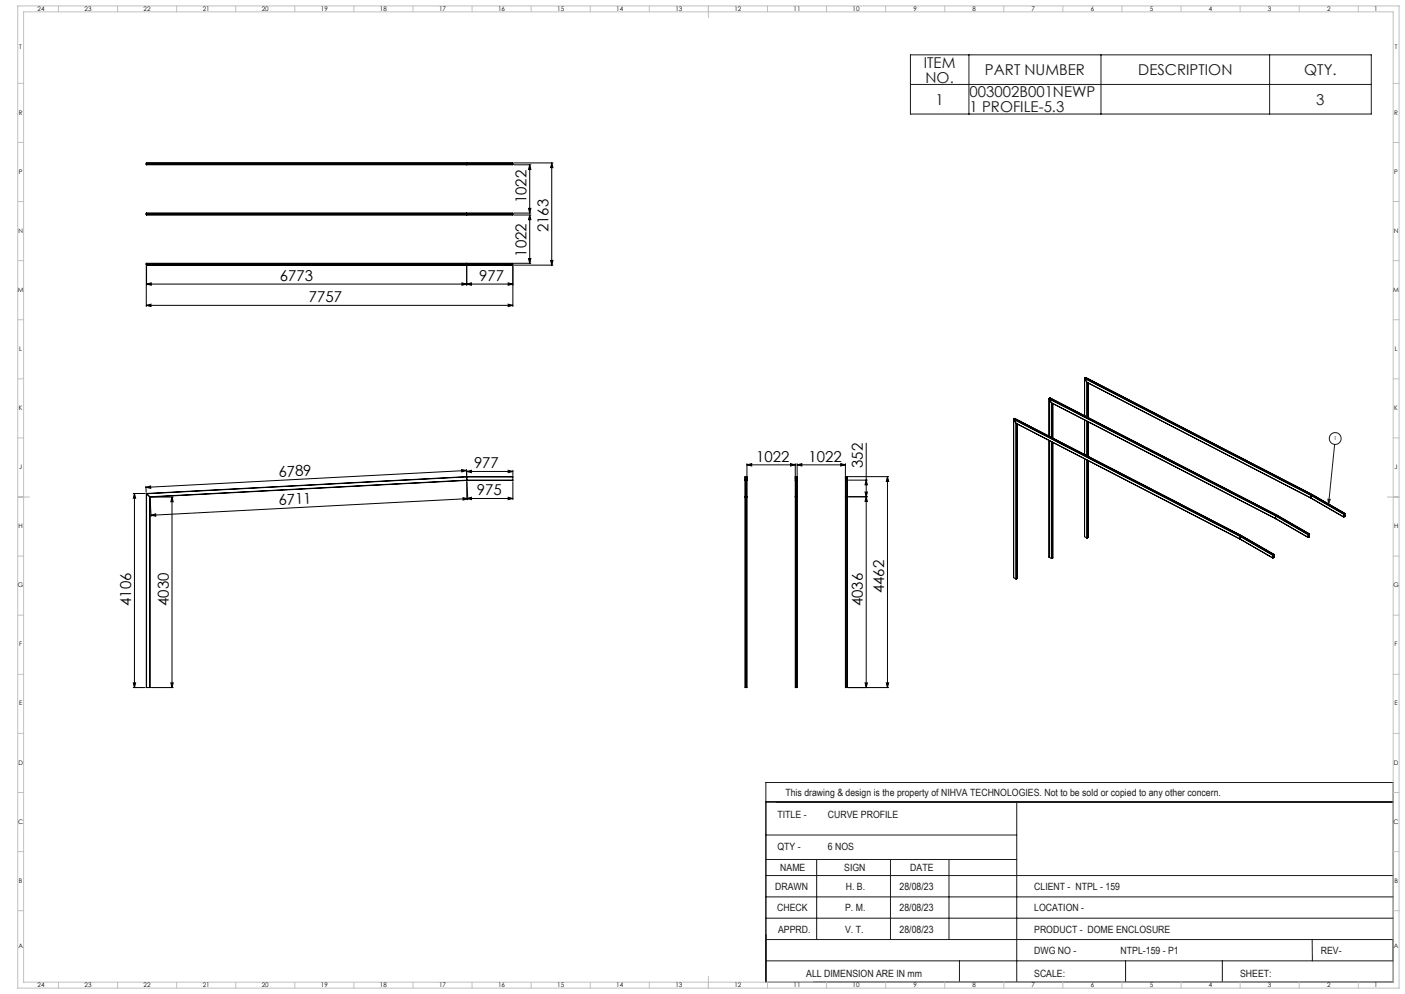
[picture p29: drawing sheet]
<svg xmlns="http://www.w3.org/2000/svg" width="1189mm" height="841mm" viewBox="0 0 1189 841" stroke-linecap="round" stroke-linejoin="round" font-family="sans-serif">
<defs><g id="words">
<g font-size="12.7" fill="#191924">
<text x="782" y="57">ITEM</text>
<text x="833" y="64">PART NUMBER</text>
<text x="963" y="64">DESCRIPTION</text>
<text x="1104" y="64">QTY.</text>
<text x="783" y="70">NO.</text>
<text x="820" y="82">003002B001NEWP</text>
<text x="792" y="89">1</text>
<text x="1114" y="89">3</text>
<text x="820" y="95">1 PROFILE-5.3</text>
</g>
<g font-size="12.7">
<text x="446" y="172" transform="rotate(-90 446 172)">1022</text>
<text x="464" y="196" transform="rotate(-90 464 196)">2163</text>
<text x="446" y="217" transform="rotate(-90 446 217)">1022</text>
<text x="237" y="238">6773</text>
<text x="405" y="238">977</text>
<text x="261" y="256">7757</text>
<text x="640" y="390">1022</text>
<text x="684" y="390">1022</text>
<text x="401" y="396">977</text>
<text x="730" y="396" transform="rotate(-90 730 396)">352</text>
<text x="236" y="404" transform="rotate(-3 236 404)">6789</text>
<text x="404" y="419">975</text>
<text x="236" y="428" transform="rotate(-3 236 428)">6711</text>
<text x="748" y="502" transform="rotate(-90 748 502)">4462</text>
<text x="111" y="513" transform="rotate(-90 111 513)">4106</text>
<text x="143" y="513" transform="rotate(-90 143 513)">4030</text>
<text x="730" y="513" transform="rotate(-90 730 513)">4036</text>
</g>
<g font-size="8.5" fill="#191924">
<text x="665" y="674">This drawing &amp; design is the property of NIHVA TECHNOLOGIES. Not to be sold or copied to any other concern.</text>
<text x="658" y="692">TITLE -</text>
<text x="701" y="692">CURVE PROFILE</text>
<text x="658" y="719">QTY -</text>
<text x="701" y="719">6 NOS</text>
<text x="660" y="737">NAME</text>
<text x="714" y="737">SIGN</text>
<text x="770" y="737">DATE</text>
<text x="656" y="753">DRAWN</text>
<text x="716" y="753">H. B.</text>
<text x="761" y="753">28/08/23</text>
<text x="875" y="753">CLIENT - NTPL - 159</text>
<text x="658" y="771">CHECK</text>
<text x="715" y="771">P. M.</text>
<text x="761" y="771">28/08/23</text>
<text x="875" y="771">LOCATION -</text>
<text x="659" y="789">APPRD.</text>
<text x="715" y="789">V. T.</text>
<text x="761" y="789">28/08/23</text>
<text x="875" y="789">PRODUCT - DOME ENCLOSURE</text>
<text x="875" y="807">DWG NO -</text>
<text x="948" y="807">NTPL-159 - P1</text>
<text x="1118" y="807">REV-</text>
<text x="682" y="826">ALL DIMENSION ARE IN mm</text>
<text x="875" y="826">SCALE:</text>
<text x="1049" y="826">SHEET:</text>
</g>
<g font-size="5.3">
<text x="32" y="9">24</text>
<text x="72" y="9">23</text>
<text x="122" y="9">22</text>
<text x="172" y="9">21</text>
<text x="222" y="9">20</text>
<text x="272" y="9">19</text>
<text x="322" y="9">18</text>
<text x="372" y="9">17</text>
<text x="422" y="9">16</text>
<text x="472" y="9">15</text>
<text x="522" y="9">14</text>
<text x="572" y="9">13</text>
<text x="622" y="9">12</text>
<text x="672" y="9">11</text>
<text x="722" y="9">10</text>
<text x="773" y="9">9</text>
<text x="823" y="9">8</text>
<text x="873" y="9">7</text>
<text x="923" y="9">6</text>
<text x="973" y="9">5</text>
<text x="1023" y="9">4</text>
<text x="1073" y="9">3</text>
<text x="1123" y="9">2</text>
<text x="1163" y="9">1</text>
<text x="16" y="42">T</text>
<text x="1180" y="42">T</text>
<text x="16" y="97">R</text>
<text x="1180" y="97">R</text>
<text x="16" y="147">P</text>
<text x="1180" y="147">P</text>
<text x="16" y="197">N</text>
<text x="1180" y="197">N</text>
<text x="15" y="247">M</text>
<text x="1179" y="247">M</text>
<text x="16" y="297">L</text>
<text x="1180" y="297">L</text>
<text x="16" y="347">K</text>
<text x="1180" y="347">K</text>
<text x="16" y="397">J</text>
<text x="1180" y="397">J</text>
<text x="16" y="447">H</text>
<text x="1180" y="447">H</text>
<text x="15" y="497">G</text>
<text x="1179" y="497">G</text>
<text x="16" y="547">F</text>
<text x="1180" y="547">F</text>
<text x="16" y="597">E</text>
<text x="1180" y="597">E</text>
<text x="16" y="647">D</text>
<text x="1180" y="647">D</text>
<text x="15" y="697">C</text>
<text x="1179" y="697">C</text>
<text x="16" y="747">B</text>
<text x="1180" y="747">B</text>
<text x="16" y="802">A</text>
<text x="1180" y="802">A</text>
<text x="32" y="835">24</text>
<text x="72" y="835">23</text>
<text x="122" y="835">22</text>
<text x="172" y="835">21</text>
<text x="222" y="835">20</text>
<text x="272" y="835">19</text>
<text x="322" y="835">18</text>
<text x="372" y="835">17</text>
<text x="422" y="835">16</text>
<text x="472" y="835">15</text>
<text x="522" y="835">14</text>
<text x="572" y="835">13</text>
<text x="622" y="835">12</text>
<text x="672" y="835">11</text>
<text x="722" y="835">10</text>
<text x="773" y="835">9</text>
<text x="823" y="835">8</text>
<text x="873" y="835">7</text>
<text x="923" y="835">6</text>
<text x="973" y="835">5</text>
<text x="1023" y="835">4</text>
<text x="1073" y="835">3</text>
<text x="1123" y="835">2</text>
<text x="1163" y="835">1</text>
</g>
<text font-size="4.7" fill="#191924" x="1129" y="373">1</text>
</g></defs>
<g fill="none" stroke="#000" stroke-width=".85">
<path d="M435 138h33M435 139h14M448 139l1 4h-2zM448 139v41M467 138v86M467 138l1 4h-2zM447 176h2l-1 4zM435 180h14M435 182h14M448 182l1 4h-2zM448 182v41M447 219h2l-1 4z"/>
<path d="M124 225v34M124 225v16M391 239l4 1-4 1zM395 225v16M430 239l4 1-4 1zM434 225v34M435 224h33M435 223h14M466 220h2l-1 4zM124 258l4-1v2zM124 258h310M124 240l4-1v2z"/>
<path d="M124 240h310M395 240l4-1v2zM430 257l4 1-4 1zM733 375v207M391 397l4 1-4 1zM395 397v5v-4M395 398l-271 14M395 399l4-1v2zM395 399h39M430 398l4 1-4 1zM434 398v4M632 393l4-1v2z"/>
<path d="M632 393h41M632 392v13M669 392l4 1-4 1zM673 392v13M675 393l4-1v2zM675 392v13M675 393h40M711 392l4 1-4 1zM715 392v13M113 418h10M114 418v164M114 418l1 4h-2z"/>
<path d="M123 411l1 6M124 412l3-1 1 2zM434 407v16M718 403h34M718 406h16M732 416h2l-1 4zM733 406l1 4h-2zM751 403v179M751 403l1 4h-2zM127 422l1 15M128 436l4-1v2zM128 421h19"/>
<path d="M146 421l1 4h-2zM146 421v161M392 421l4 1-4 1zM395 422l4-1v2zM395 423v-16l1 16M395 422h39M396 422l-268 14M430 421l4 1-4 1zM718 420h16M733 420l1 4h-2zM113 578h2l-1 4zM145 578h2l-1 4z"/>
<path d="M732 578h2l-1 4zM750 578h2l-1 4zM113 582h10M128 582h19M718 582h34M648 678v153"/>
</g>
<g fill="none" stroke="#191924" stroke-width=".85">
<path d="M770 46h390v50h-390zM820 46v50M932 46v50M1074 46v50M770 71h390M1129 376l-5 50M1124 422l2 1-2 3zM648 662h531v169h-531zM648 678h531M860 678v153M648 706h212M648 727h212"/>
<path d="M691 727v68M754 727v68M803 727v68M648 759h531M648 741h531M648 777h531M648 795h531M1110 795l1 18M648 813h531M812 813v18M953 813v18M1034 813v18"/>
<circle cx="1130" cy="371" r="5"/>
</g>
<g fill="none" stroke="#c0c0c0" stroke-width=".85">
<path d="M15 5h1169v831h-1169zM20 10h1159v821h-1159zM49 5v5M99 5v5M149 5v5M199 5v5M249 5v5M299 5v5M349 5v5M399 5v5M449 5v5M499 5v5"/>
<path d="M549 5v5M599 5v10M649 5v5M699 5v5M749 5v5M799 5v5M849 5v5M899 5v5M949 5v5M999 5v5M1049 5v5M1099 5v5"/>
<path d="M1149 5v5M15 71h5M1179 71h5M15 121h5M1179 121h5M15 171h5M1179 171h5M15 221h5M1179 221h5M15 271h5M1179 271h5M15 321h5"/>
<path d="M1179 321h5M15 371h5M1179 371h5M15 421h10M1174 421h10M15 471h5M1179 471h5M15 521h5M1179 521h5M15 571h5M1179 571h5M15 621h5"/>
<path d="M1179 621h5M15 671h5M1179 671h5M15 721h5M1179 721h5M15 771h5M1179 771h5M49 831v5M99 831v5M149 831v5M199 831v5M249 831v5"/>
<path d="M299 831v5M349 831v5M399 831v5M449 831v5M499 831v5M549 831v5M599 826v10M649 831v5M699 831v5M749 831v5M799 831v5M849 831v5"/>
<path d="M899 831v5M949 831v5M999 831v5M1049 831v5M1099 831v5M1149 831v5"/>
</g>
<g fill="#000">
<path d="M448 139l1 4h-2zM447 176h2l-1 4zM448 182l1 4h-2zM447 219h2l-1 4z"/>
<path d="M467 138l1 4h-2zM466 220h2l-1 4z"/>
<path d="M124 258l4-1v2zM430 257l4 1-4 1z"/>
<path d="M391 239l4 1-4 1zM124 240l4-1v2z"/>
<path d="M430 239l4 1-4 1zM395 240l4-1v2z"/>
<path d="M391 397l4 1-4 1zM124 412l3-1 1 2zM392 421l4 1-4 1zM128 436l4-1v2z"/>
<path d="M430 398l4 1-4 1zM395 399l4-1v2zM430 421l4 1-4 1zM395 422l4-1v2z"/>
<path d="M632 393l4-1v2zM669 392l4 1-4 1z"/>
<path d="M675 393l4-1v2zM711 392l4 1-4 1z"/>
<path d="M114 418l1 4h-2zM113 578h2l-1 4zM146 421l1 4h-2zM145 578h2l-1 4zM751 403l1 4h-2zM750 578h2l-1 4z"/>
<path d="M733 406l1 4h-2zM732 416h2l-1 4z"/>
<path d="M733 420l1 4h-2zM732 578h2l-1 4z"/>
</g>
<path d="M1124 422l2 1-2 3z" fill="#191924"/>
<g fill="none" stroke="#000" stroke-width=".85">
<path d="M124 139h310M124 138h310M124 138v1M395 138v1M395 138h.1M434 138v1M124 182h310M124 181h310M124 181v1M395 181v1M395 181h.1M434 181v1"/>
<path d="M124 224h310M124 223h310M124 223v1M395 223h.1M395 224h.1M395 223v1M434 223v1M918 320v32M918 320h.1M918 320l192 99M919 319l192 99M919 319l-1 1"/>
<path d="M919 319l191 99M888 337v32M888 337v1M888 338l2 3M888 337l192 99M888 338l191 99M888 338v31M889 337h.1M889 337l191 99M889 337h-1M918 320l2 3M918 320l191 99"/>
<path d="M920 323h.1M920 323l190 99M920 323v30M920 324v29M921 324v29M858 355v134M858 354v1M858 355l2 3M858 354l192 100M858 355l191 99M859 354h.1M859 354l191 99"/>
<path d="M859 354h-1M860 358h.1M860 358l190 98M860 358v132M861 359v130M890 341h.1M890 341l190 98M890 341v29M891 341v30M918 355v30M920 356v30M920 357v29"/>
<path d="M921 357v29M888 373v98M890 374v99M891 374v98M918 388v66M920 389v66M921 390v65M124 418v164M124 418h.1M124 418l3 2M395 403v1M395 403l39 1"/>
<path d="M395 403l-271 15M395 404l-271 14M395 404v2M395 404h39M395 406h.1M395 406l-268 14M395 406l-268 15M395 406h39M434 406h-39M434 404v2M631 406h.1M631 403h.1"/>
<path d="M631 403h1M631 406h1M631 403v179M632 403v179M632 404h.1M632 406h.1M673 406h.1M673 403h.1M673 403h1M673 406h1M673 403v179M674 403v3"/>
<path d="M674 403v179M675 406h-1M715 404l1 178M716 406h.1M715 404h2M716 403v1M716 403h1M716 406h1M716 403v179M717 403v1M717 403v179M717 406h.1"/>
<path d="M717 404v178M1109 419v2M1109 419l28 16M1110 419h-1M1110 419l27 16M1110 418l28 16M1110 418v1M1111 418h-1M127 420v1M127 420v162M127 421v161M631 420l1 1"/>
<path d="M632 421h.1M673 420l1 1M674 421h.1M715 420l2 1M717 421h.1M1079 437v2M1079 439h1M1079 439l28 16M1080 436l-1 1M1080 436l27 16-28-15M1080 436l28 16M1080 436h.1"/>
<path d="M1109 421l1 1M1109 421l28 16M1137 437h.1M1137 435l1-1v3h-1M1137 435v2M1137 436l1 1M1138 437h-1M1138 434v1M1138 435h.1M1138 437h.1M1138 435v2M918 454h.1"/>
<path d="M918 454l2 1M920 455h.1M921 455h-1M921 455h.1M1049 454l28 15M1049 454v2M1049 456h1M1049 456l28 16M1050 454h-1M1050 454l27 15M1050 453h.1M1050 453l28 16"/>
<path d="M1050 453v1M1107 455h.1M1107 452v3M1107 454h1M1107 452h.1M1108 452h.1M1108 454l-1 1M1108 454h.1M1108 452h-1M1108 452v2M888 471l2 2M890 473h.1"/>
<path d="M891 472l-1 1M891 472h.1M1077 472h.1M1078 469h.1M1078 469l-1 1v2M1078 472h-1M1078 469h-1M1078 471v1M1078 471h-1l1 1M1078 469v2M858 489l2 1M860 490h.1"/>
<path d="M861 489l-1 1M861 489h.1M124 582h3M631 582v-179h1v179M631 582h1M673 582v-179h2l-1 179M673 582h1M716 582h1"/>
</g>
<use href="#words"/>
</svg>
